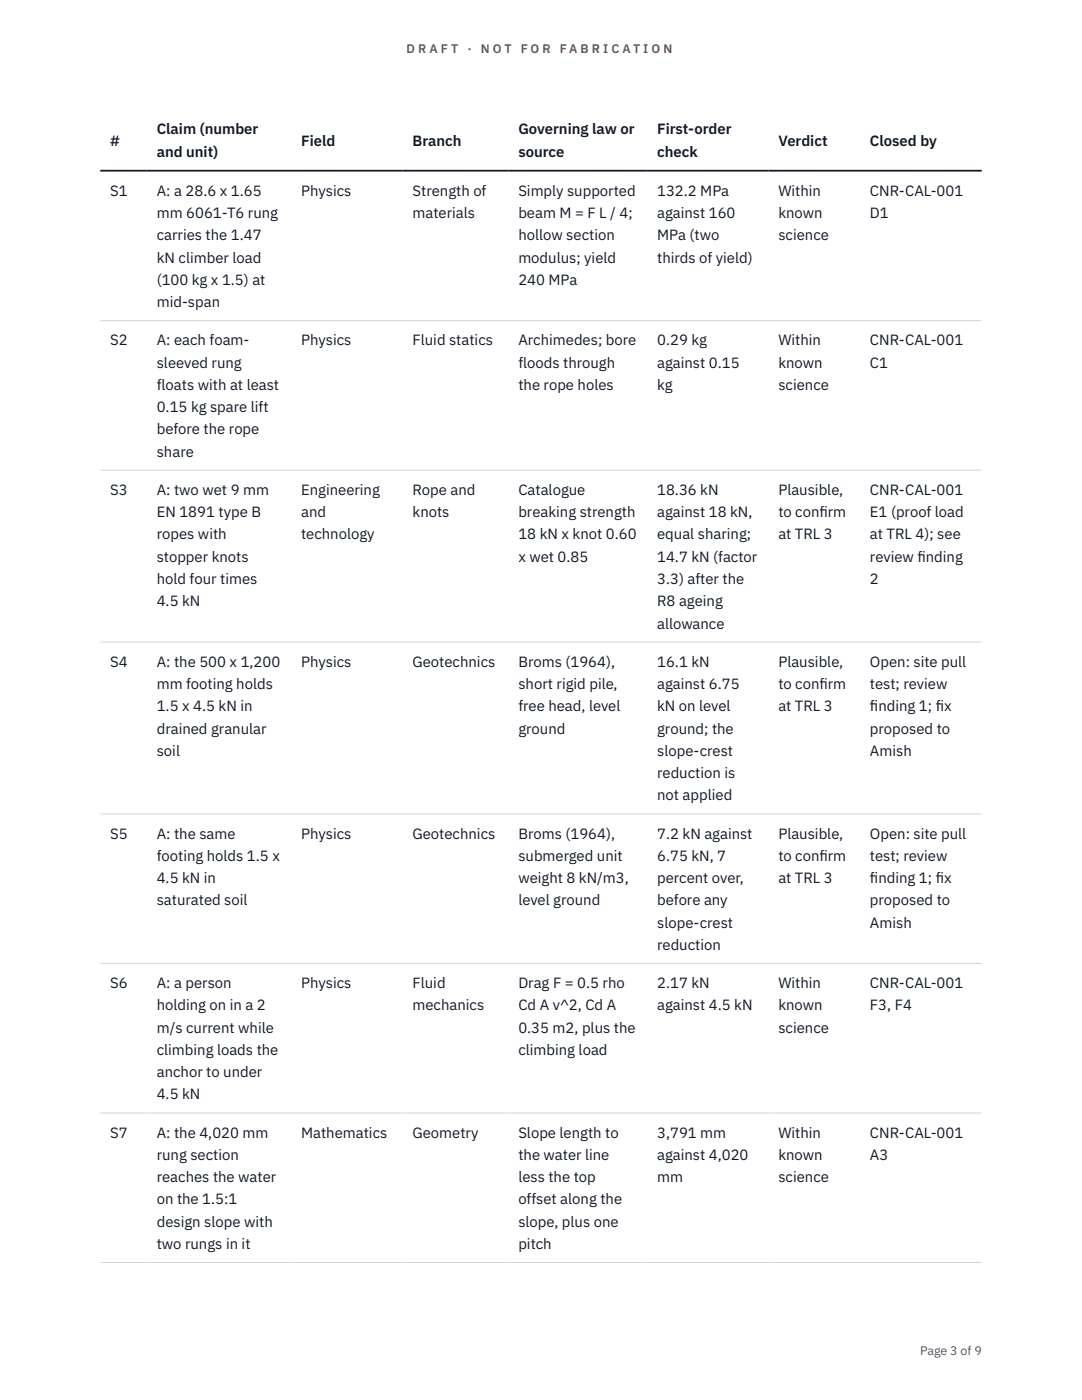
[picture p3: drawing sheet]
<svg xmlns="http://www.w3.org/2000/svg" width="216mm" height="279mm" viewBox="0 0 216 279" stroke-linecap="round" stroke-linejoin="round" font-family="sans-serif">
<defs><g id="words">
<g font-size="3" fill="#111827">
<text x="22" y="29.1">#</text>
<text x="31.3" y="26.8">Claim (number</text>
<text x="60.1" y="29.1">Field</text>
<text x="82.3" y="29.1">Branch</text>
<text x="103.4" y="26.8">Governing law or</text>
<text x="131.1" y="26.8">First-order</text>
<text x="155.3" y="29.1">Verdict</text>
<text x="173.6" y="29.1">Closed by</text>
<text x="31.3" y="31.3">and unit)</text>
<text x="103.4" y="31.3">source</text>
<text x="131.1" y="31.3">check</text>
<text x="22" y="39.1">S1</text>
<text x="31.3" y="39.1">A: a 28.6 x 1.65</text>
<text x="60.1" y="39.1">Physics</text>
<text x="82.3" y="39.1">Strength of</text>
<text x="103.4" y="39.1">Simply supported</text>
<text x="131.1" y="39.1">132.2 MPa</text>
<text x="155.3" y="39.1">Within</text>
<text x="173.6" y="39.1">CNR-CAL-001</text>
<text x="31.3" y="43.5">mm 6061-T6 rung</text>
<text x="31.3" y="48">carries the 1.47</text>
<text x="82.3" y="43.5">materials</text>
<text x="103.4" y="43.5">beam M = F L / 4;</text>
<text x="103.4" y="48">hollow section</text>
<text x="131.1" y="43.5">against 160</text>
<text x="131.1" y="48">MPa (two</text>
<text x="155.3" y="43.5">known</text>
<text x="155.3" y="48">science</text>
<text x="173.6" y="43.5">D1</text>
<text x="31.3" y="52.4">kN climber load</text>
<text x="103.4" y="52.4">modulus; yield</text>
<text x="131.1" y="52.4">thirds of yield)</text>
<text x="31.3" y="56.9">(100 kg x 1.5) at</text>
<text x="103.4" y="56.9">240 MPa</text>
<text x="31.3" y="61.3">mid-span</text>
<text x="22" y="68.9">S2</text>
<text x="31.3" y="68.9">A: each foam-</text>
<text x="60.1" y="68.9">Physics</text>
<text x="82.3" y="68.9">Fluid statics</text>
<text x="103.4" y="68.9">Archimedes; bore</text>
<text x="131.1" y="68.9">0.29 kg</text>
<text x="155.3" y="68.9">Within</text>
<text x="173.6" y="68.9">CNR-CAL-001</text>
<text x="31.3" y="73.4">sleeved rung</text>
<text x="31.3" y="77.8">floats with at least</text>
<text x="103.4" y="73.4">floods through</text>
<text x="103.4" y="77.8">the rope holes</text>
<text x="131.1" y="73.4">against 0.15</text>
<text x="131.1" y="77.8">kg</text>
<text x="155.3" y="73.4">known</text>
<text x="155.3" y="77.8">science</text>
<text x="173.6" y="73.4">C1</text>
<text x="31.3" y="82.3">0.15 kg spare lift</text>
<text x="31.3" y="86.7">before the rope</text>
<text x="31.3" y="91.1">share</text>
<text x="22" y="98.8">S3</text>
<text x="31.3" y="98.8">A: two wet 9 mm</text>
<text x="60.1" y="98.8">Engineering</text>
<text x="82.3" y="98.8">Rope and</text>
<text x="103.4" y="98.8">Catalogue</text>
<text x="131.1" y="98.8">18.36 kN</text>
<text x="155.3" y="98.8">Plausible,</text>
<text x="173.6" y="98.8">CNR-CAL-001</text>
<text x="31.3" y="103.2">EN 1891 type B</text>
<text x="31.3" y="107.7">ropes with</text>
<text x="60.1" y="103.2">and</text>
<text x="60.1" y="107.7">technology</text>
<text x="82.3" y="103.2">knots</text>
<text x="103.4" y="103.2">breaking strength</text>
<text x="103.4" y="107.7">18 kN x knot 0.60</text>
<text x="131.1" y="103.2">against 18 kN,</text>
<text x="131.1" y="107.7">equal sharing;</text>
<text x="155.3" y="103.2">to conf</text>
<text x="155.3" y="107.7">at TRL 3</text>
<text x="163.5" y="103.2">irm</text>
<text x="173.6" y="103.2">E1 (proof load</text>
<text x="173.6" y="107.7">at TRL 4); see</text>
<text x="31.3" y="112.1">stopper knots</text>
<text x="103.4" y="112.1">x wet 0.85</text>
<text x="131.1" y="112.1">14.7 kN (factor</text>
<text x="173.6" y="112.1">review f</text>
<text x="183.1" y="112.1">inding</text>
<text x="31.3" y="116.5">hold four times</text>
<text x="131.1" y="116.5">3.3) after the</text>
<text x="173.6" y="116.5">2</text>
<text x="31.3" y="121">4.5 kN</text>
<text x="131.1" y="121">R8 ageing</text>
<text x="131.1" y="125.4">allowance</text>
<text x="22" y="133.1">S4</text>
<text x="31.3" y="133.1">A: the 500 x 1,200</text>
<text x="31.3" y="137.5">mm footing holds</text>
<text x="60.1" y="133.1">Physics</text>
<text x="82.3" y="133.1">Geotechnics</text>
<text x="103.4" y="133.1">Broms (1964),</text>
<text x="103.4" y="137.5">short rigid pile,</text>
<text x="131.1" y="133.1">16.1 kN</text>
<text x="131.1" y="137.5">against 6.75</text>
<text x="155.3" y="133.1">Plausible,</text>
<text x="155.3" y="137.5">to conf</text>
<text x="163.5" y="137.5">irm</text>
<text x="173.6" y="133.1">Open: site pull</text>
<text x="173.6" y="137.5">test; review</text>
<text x="31.3" y="142">1.5 x 4.5 kN in</text>
<text x="103.4" y="142">free head, level</text>
<text x="131.1" y="142">kN on level</text>
<text x="155.3" y="142">at TRL 3</text>
<text x="173.6" y="142">f</text>
<text x="173.6" y="142">inding 1; f</text>
<text x="186.7" y="142">ix</text>
<text x="31.3" y="146.4">drained granular</text>
<text x="103.4" y="146.4">ground</text>
<text x="131.1" y="146.4">ground; the</text>
<text x="173.6" y="146.4">proposed to</text>
<text x="31.3" y="150.8">soil</text>
<text x="131.1" y="150.8">slope-crest</text>
<text x="131.1" y="155.3">reduction is</text>
<text x="173.6" y="150.8">Amish</text>
<text x="131.1" y="159.7">not applied</text>
<text x="22" y="167.4">S5</text>
<text x="31.3" y="167.4">A: the same</text>
<text x="60.1" y="167.4">Physics</text>
<text x="82.3" y="167.4">Geotechnics</text>
<text x="103.4" y="167.4">Broms (1964),</text>
<text x="131.1" y="167.4">7.2 kN against</text>
<text x="155.3" y="167.4">Plausible,</text>
<text x="173.6" y="167.4">Open: site pull</text>
<text x="31.3" y="171.8">footing holds 1.5 x</text>
<text x="103.4" y="171.8">submerged unit</text>
<text x="131.1" y="171.8">6.75 kN, 7</text>
<text x="155.3" y="171.8">to conf</text>
<text x="163.5" y="171.8">irm</text>
<text x="173.6" y="171.8">test; review</text>
<text x="31.3" y="176.2">4.5 kN in</text>
<text x="103.4" y="176.2">weight 8 kN/m3,</text>
<text x="131.1" y="176.2">percent over,</text>
<text x="155.3" y="176.2">at TRL 3</text>
<text x="173.6" y="176.2">f</text>
<text x="173.6" y="176.2">inding 1; f</text>
<text x="186.7" y="176.2">ix</text>
<text x="31.3" y="180.7">saturated soil</text>
<text x="103.4" y="180.7">level ground</text>
<text x="131.1" y="180.7">before any</text>
<text x="131.1" y="185.1">slope-crest</text>
<text x="173.6" y="180.7">proposed to</text>
<text x="173.6" y="185.1">Amish</text>
<text x="131.1" y="189.6">reduction</text>
<text x="22" y="197.2">S6</text>
<text x="31.3" y="197.2">A: a person</text>
<text x="60.1" y="197.2">Physics</text>
<text x="82.3" y="197.2">Fluid</text>
<text x="103.4" y="197.2">Drag F = 0.5 rho</text>
<text x="131.1" y="197.2">2.17 kN</text>
<text x="155.3" y="197.2">Within</text>
<text x="173.6" y="197.2">CNR-CAL-001</text>
<text x="31.3" y="201.6">holding on in a 2</text>
<text x="82.3" y="201.6">mechanics</text>
<text x="103.4" y="201.6">Cd A v^2, Cd A</text>
<text x="131.1" y="201.6">against 4.5 kN</text>
<text x="155.3" y="201.6">known</text>
<text x="173.6" y="201.6">F3, F4</text>
<text x="31.3" y="206.1">m/s current while</text>
<text x="103.4" y="206.1">0.35 m2, plus the</text>
<text x="155.3" y="206.1">science</text>
<text x="31.3" y="210.5">climbing loads the</text>
<text x="31.3" y="215">anchor to under</text>
<text x="103.4" y="210.5">climbing load</text>
<text x="31.3" y="219.4">4.5 kN</text>
<text x="22" y="227">S7</text>
<text x="31.3" y="227">A: the 4,020 mm</text>
<text x="60.1" y="227">Mathematics</text>
<text x="82.3" y="227">Geometry</text>
<text x="103.4" y="227">Slope length to</text>
<text x="131.1" y="227">3,791 mm</text>
<text x="155.3" y="227">Within</text>
<text x="173.6" y="227">CNR-CAL-001</text>
<text x="31.3" y="231.5">rung section</text>
<text x="103.4" y="231.5">the water line</text>
<text x="131.1" y="231.5">against 4,020</text>
<text x="155.3" y="231.5">known</text>
<text x="173.6" y="231.5">A3</text>
<text x="31.3" y="235.9">reaches the water</text>
<text x="103.4" y="235.9">less the top</text>
<text x="131.1" y="235.9">mm</text>
<text x="155.3" y="235.9">science</text>
<text x="31.3" y="240.4">on the 1.5:1</text>
<text x="31.3" y="244.8">design slope with</text>
<text x="103.4" y="240.4">offset along the</text>
<text x="103.4" y="244.8">slope, plus one</text>
<text x="31.3" y="249.3">two rungs in it</text>
<text x="103.4" y="249.3">pitch</text>
</g>
<g font-size="2.5" fill="#b45309">
<text x="81.1" y="10.5">D R A F T</text>
<text x="93.3" y="10.5">·</text>
<text x="95.9" y="10.5">N O T</text>
<text x="103.9" y="10.5">F O R</text>
<text x="111.7" y="10.5">F A B R I C A T I O N</text>
</g>
<text font-size="2.5" fill="#4b5563" x="183.6" y="270.3">Page 3 of 9</text>
</g></defs>
<path d="M20 64h175.9M20 93.8h175.9M20 128.1h175.9M20 162.4h175.9M20 192.3h175.9M20 222.1h175.9M20 252h175.9" fill="none" stroke="#d1d5db" stroke-width=".2"/>
<path d="M20 34.1h175.9" fill="none" stroke="#111827" stroke-width=".35"/>
<use href="#words"/>
</svg>
